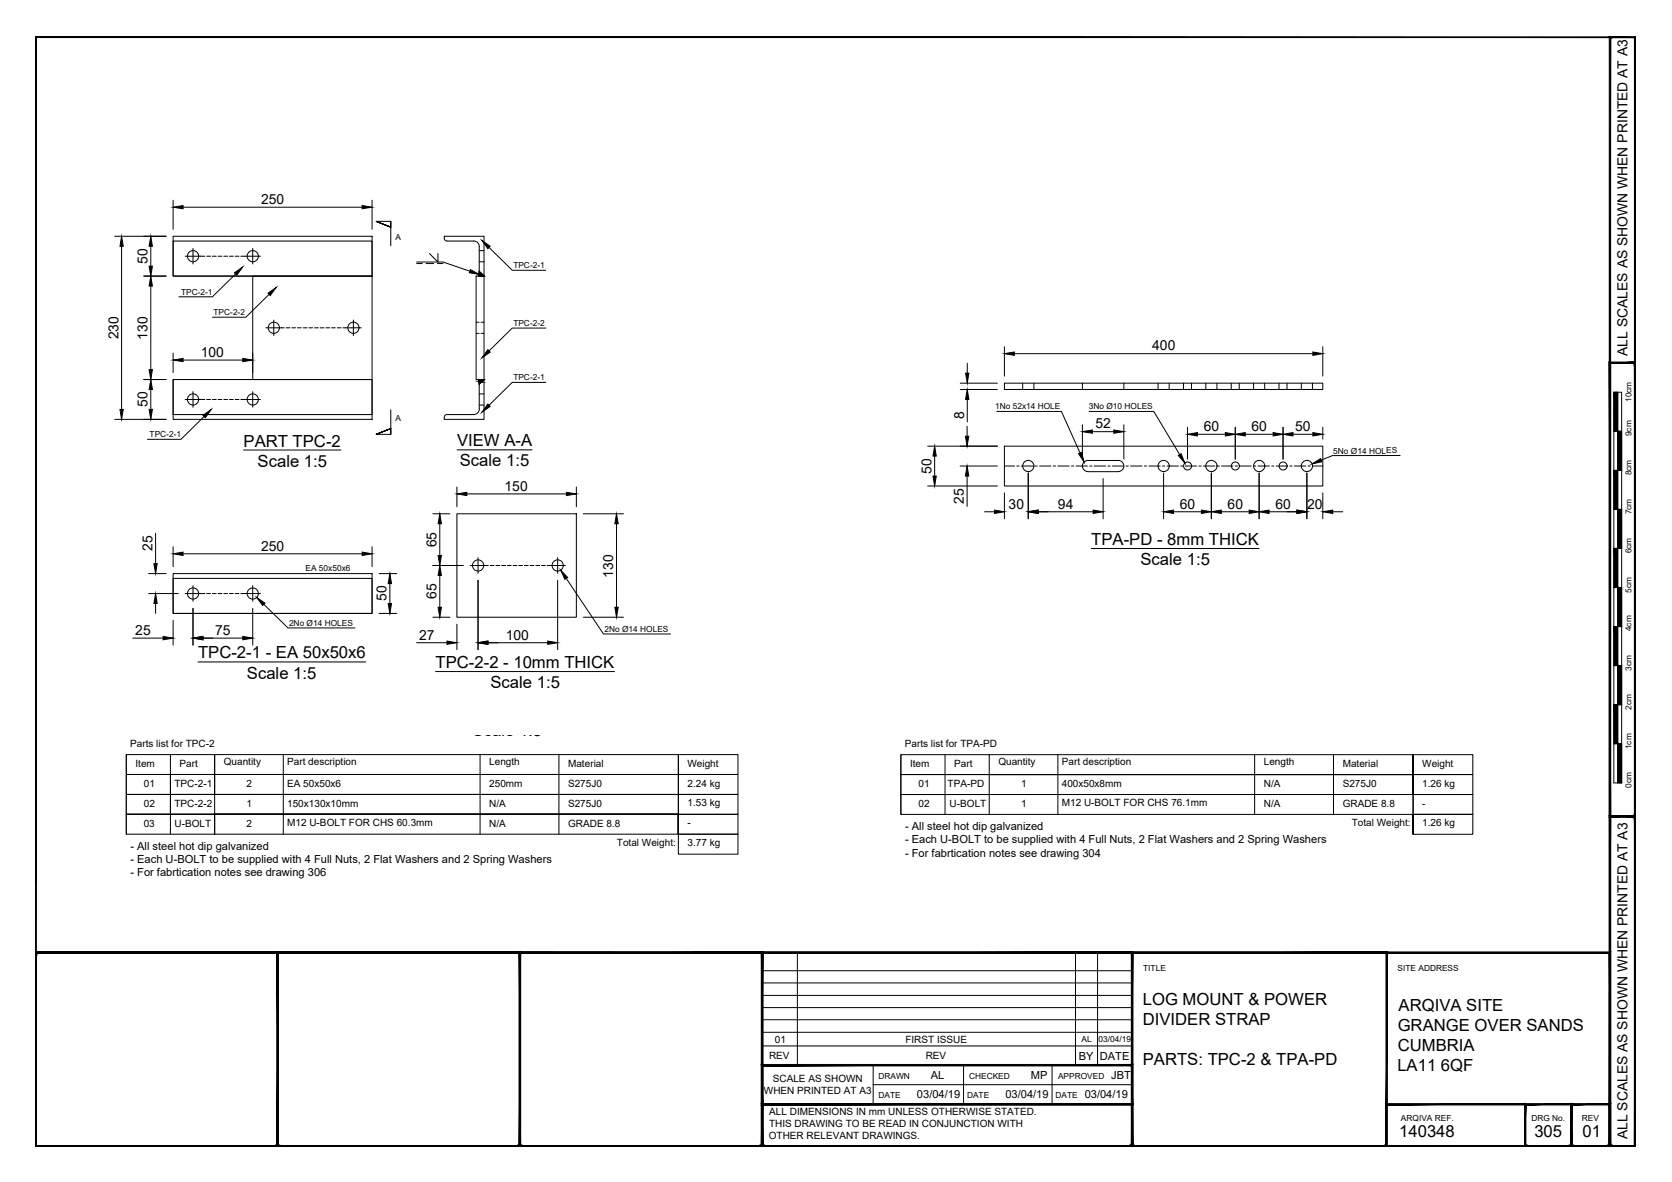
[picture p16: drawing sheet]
<svg xmlns="http://www.w3.org/2000/svg" width="420mm" height="297mm" viewBox="0 0 420 297" stroke-linecap="round" stroke-linejoin="round" font-family="sans-serif">
<defs><g id="words">
<g font-size="4.2">
<text x="61.2" y="112.2">PART TPC-2</text>
<text x="114.9" y="112.2">VIEW A-A</text>
<text x="64.7" y="117.3">Scale 1:5</text>
<text x="115.5" y="117.2">Scale 1:5</text>
<text x="274.2" y="136.9">TPA-PD - 8mm THICK</text>
<text x="286.6" y="142">Scale 1:5</text>
<text x="49.8" y="165.5">TPC-2-1 - EA 50x50x6</text>
<text x="109.5" y="167.9">TPC-2-2 - 10mm THICK</text>
<text x="62" y="170.5">Scale 1:5</text>
<text x="123.2" y="172.9">Scale 1:5</text>
<text x="118.8" y="184.9">Scale 1:5</text>
<text x="287.2" y="252.5">LOG MOUNT &amp; POWER</text>
<text x="287.2" y="257.5">DIVIDER STRAP</text>
<text x="351.5" y="254">ARQIVA SITE</text>
<text x="351.2" y="259.1">GRANGE OVER SANDS</text>
<text x="287.2" y="267.5">PARTS: TPC-2 &amp; TPA-PD</text>
<text x="351.1" y="269.2">LA11 6QF</text>
<text x="351.2" y="264.1">CUMBRIA</text>
<text x="351.6" y="285.7">140348</text>
<text x="385.6" y="285.7">305</text>
<text x="397.7" y="285.7">01</text>
</g>
<g font-size="3.5">
<text x="65.6" y="51.3">250</text>
<text x="37.1" y="66.3" transform="rotate(-90 37.1 66.3)">50</text>
<text x="29.8" y="85.3" transform="rotate(-90 29.8 85.3)">230</text>
<text x="37.1" y="85.4" transform="rotate(-90 37.1 85.4)">130</text>
<text x="50.5" y="89.7">100</text>
<text x="289.5" y="88.1">400</text>
<text x="409" y="89.4" transform="rotate(-90 409 89.4)">ALL SCALES AS SHOWN WHEN PRINTED AT A3</text>
<text x="37.1" y="102.3" transform="rotate(-90 37.1 102.3)">50</text>
<text x="242.3" y="105.4" transform="rotate(-90 242.3 105.4)">8</text>
<text x="275.3" y="107.7">52</text>
<text x="302.5" y="108.3">60</text>
<text x="314.5" y="108.3">60</text>
<text x="325.5" y="108.3">50</text>
<text x="234.1" y="119.1" transform="rotate(-90 234.1 119.1)">50</text>
<text x="126.8" y="123.3">150</text>
<text x="242.2" y="126.6" transform="rotate(-90 242.2 126.6)">25</text>
<text x="253.5" y="127.8">30</text>
<text x="265.9" y="127.8">94</text>
<text x="296.5" y="127.8">60</text>
<text x="308.5" y="127.8">60</text>
<text x="320.5" y="127.8">60</text>
<text x="328.5" y="127.8">20</text>
<text x="109.7" y="137.5" transform="rotate(-90 109.7 137.5)">65</text>
<text x="38.3" y="138.5" transform="rotate(-90 38.3 138.5)">25</text>
<text x="65.6" y="138.4">250</text>
<text x="154.1" y="145.1" transform="rotate(-90 154.1 145.1)">130</text>
<text x="97.2" y="151.1" transform="rotate(-90 97.2 151.1)">50</text>
<text x="109.7" y="150.6" transform="rotate(-90 109.7 150.6)">65</text>
<text x="34" y="159.6">25</text>
<text x="54" y="159.6">75</text>
<text x="105.3" y="160.8">27</text>
<text x="127.1" y="160.7">100</text>
<text x="409" y="286.3" transform="rotate(-90 409 286.3)">ALL SCALES AS SHOWN WHEN PRINTED AT A3</text>
</g>
<g font-size="2.8">
<text x="227.4" y="208.5">- All steel hot dip galvanized</text>
<text x="32.8" y="213.5">- All steel hot dip galvanized</text>
<text x="227.4" y="211.9">- Each U-BOLT to be supplied with 4 Full Nuts, 2 Flat Washers and 2 Spring Washers</text>
<text x="227.4" y="215.3">- For fabrtication notes see drawing 304</text>
<text x="32.8" y="216.9">- Each U-BOLT to be supplied with 4 Full Nuts, 2 Flat Washers and 2 Spring Washers</text>
<text x="32.8" y="220.3">- For fabrtication notes see drawing 306</text>
<text x="271.1" y="266.3">BY</text>
<text x="276.4" y="266.3">DATE</text>
<text x="233.9" y="271.1">AL</text>
<text x="259" y="271.1">MP</text>
<text x="279.3" y="271.1">JBT</text>
<text x="230.4" y="276">03/04/19</text>
<text x="252.7" y="276">03/04/19</text>
<text x="272.6" y="276">03/04/19</text>
</g>
<g font-size="2.5">
<text x="32.7" y="187.7">Parts list for TPC-2</text>
<text x="227.4" y="187.7">Parts list for TPA-PD</text>
<text x="34" y="192.7">Item</text>
<text x="36.2" y="197.7">01</text>
<text x="43.8" y="197.7">TPC-2-1</text>
<text x="45.1" y="192.7">Part</text>
<text x="56.2" y="192.2">Quantity</text>
<text x="61.9" y="197.7">2</text>
<text x="72.2" y="192.2">Part description</text>
<text x="72.2" y="197.7">EA 50x50x6</text>
<text x="122.9" y="192.2">Length</text>
<text x="122.9" y="197.7">250mm</text>
<text x="142.8" y="192.7">Material</text>
<text x="142.8" y="197.7">S275J0</text>
<text x="172.8" y="192.7">Weight</text>
<text x="172.8" y="197.7">2.24 kg</text>
<text x="228.7" y="192.7">Item</text>
<text x="230.8" y="197.7">01</text>
<text x="238.1" y="197.7">TPA-PD</text>
<text x="239.8" y="192.7">Part</text>
<text x="250.9" y="192.2">Quantity</text>
<text x="256.6" y="197.7">1</text>
<text x="266.8" y="192.2">Part description</text>
<text x="266.8" y="197.7">400x50x8mm</text>
<text x="317.6" y="192.2">Length</text>
<text x="317.6" y="197.7">N/A</text>
<text x="337.4" y="192.7">Material</text>
<text x="337.4" y="197.7">S275J0</text>
<text x="357.4" y="192.7">Weight</text>
<text x="357.4" y="197.7">1.26 kg</text>
<text x="36.2" y="202.7">02</text>
<text x="43.8" y="202.7">TPC-2-2</text>
<text x="61.9" y="202.7">1</text>
<text x="72.2" y="202.7">150x130x10mm</text>
<text x="122.9" y="202.7">N/A</text>
<text x="142.8" y="202.7">S275J0</text>
<text x="172.8" y="202.7">1.53 kg</text>
<text x="230.8" y="202.7">02</text>
<text x="238.6" y="202.7">U-BOLT</text>
<text x="256.6" y="202.7">1</text>
<text x="266.8" y="202.6">M12 U-BOLT FOR CHS 76.1mm</text>
<text x="317.6" y="202.7">N/A</text>
<text x="337.4" y="202.7">GRADE 8.8</text>
<text x="357.4" y="202.7">-</text>
<text x="36.1" y="207.7">03</text>
<text x="43.8" y="207.7">U-BOLT</text>
<text x="61.9" y="207.7">2</text>
<text x="72.2" y="207.6">M12 U-BOLT FOR CHS 60.3mm</text>
<text x="122.9" y="207.7">N/A</text>
<text x="142.8" y="207.7">GRADE 8.8</text>
<text x="172.8" y="207.7">-</text>
<text x="339.7" y="207.7">Total Weight:</text>
<text x="357.4" y="207.7">1.26 kg</text>
<text x="155" y="212.7">Total Weight:</text>
<text x="172.8" y="212.7">3.77 kg</text>
<text x="194.7" y="262">01</text>
<text x="227.5" y="262">FIRST ISSUE</text>
<text x="193.3" y="266.2">REV</text>
<text x="232.6" y="266.2">REV</text>
<text x="192" y="275">WHEN PRINTED AT A3</text>
<text x="194.2" y="272">SCALE AS SHOWN</text>
<text x="193.3" y="280.3">ALL DIMENSIONS IN mm UNLESS OTHERWISE STATED.</text>
<text x="193.2" y="286.3">OTHER RELEVANT DRAWINGS.</text>
<text x="193.3" y="283.3">THIS DRAWING TO BE READ IN CONJUNCTION WITH</text>
</g>
<g font-size="2.1">
<text x="99.4" y="60.3">A</text>
<text x="129" y="67.4">TPC-2-1</text>
<text x="45.5" y="74">TPC-2-1</text>
<text x="53.7" y="79.2">TPC-2-2</text>
<text x="129" y="81.9">TPC-2-2</text>
<text x="129" y="95.5">TPC-2-1</text>
<text x="409.9" y="101" transform="rotate(-90 409.9 101)">10cm</text>
<text x="99.4" y="105.9">A</text>
<text x="250.1" y="102.8">1No 52x14 HOLE</text>
<text x="273.6" y="102.9">3No Ø10 HOLES</text>
<text x="37.6" y="109.9">TPC-2-1</text>
<text x="335.1" y="114">5No Ø14 HOLES</text>
<text x="409.9" y="109.6" transform="rotate(-90 409.9 109.6)">9cm</text>
<text x="409.9" y="119.5" transform="rotate(-90 409.9 119.5)">8cm</text>
<text x="409.9" y="129.3" transform="rotate(-90 409.9 129.3)">7cm</text>
<text x="76.8" y="143.6">EA 50x50x6</text>
<text x="409.9" y="139.1" transform="rotate(-90 409.9 139.1)">6cm</text>
<text x="409.9" y="148.9" transform="rotate(-90 409.9 148.9)">5cm</text>
<text x="72.6" y="157.3">2No Ø14 HOLES</text>
<text x="151.9" y="158.8">2No Ø14 HOLES</text>
<text x="409.9" y="158.6" transform="rotate(-90 409.9 158.6)">4cm</text>
<text x="409.9" y="168.6" transform="rotate(-90 409.9 168.6)">3cm</text>
<text x="409.9" y="178.3" transform="rotate(-90 409.9 178.3)">2cm</text>
<text x="409.9" y="188.3" transform="rotate(-90 409.9 188.3)">1cm</text>
<text x="409.9" y="198" transform="rotate(-90 409.9 198)">0cm</text>
<text x="287.3" y="243.9">TITLE</text>
<text x="351.2" y="243.9">SITE ADDRESS</text>
<text x="271.8" y="261.9">AL</text>
<text x="276.1" y="261.9">03/04/19</text>
<text x="220.8" y="271.1">DRAWN</text>
<text x="243.5" y="271.1">CHECKED</text>
<text x="265.9" y="271.1">APPROVED</text>
<text x="220.8" y="276">DATE</text>
<text x="243" y="276">DATE</text>
<text x="265.2" y="276">DATE</text>
<text x="352.1" y="281.6">ARQIVA REF.</text>
<text x="384.8" y="281.6">DRG No.</text>
<text x="397.5" y="281.6">REV</text>
</g>
</g></defs>
<!-- layer: PROPOSED OTHER USER 1 -->
<g fill="#000" stroke="#000" stroke-width=".25">
<path d="M120.4 68.2l.5 .5h-.5zM120.4 96h.7z"/>
<path d="M120.4 68.9l.1 .1zM120.4 68.9l.1 .1z"/>
<path d="M120.4 69l.2 .1zM120.4 69l.2 .1z"/>
<path d="M120.4 69.1l.3 .1zM120.4 69.1l.3 .1z"/>
<path d="M120.4 69.2l.4 .1zM120.4 69.2l.4 .1z"/>
<path d="M120.4 69.3h.5zM120.4 69.3h.5z"/>
<path d="M120.4 69.3l.6 .1zM120.4 69.3l.6 .1z"/>
<path d="M120.4 68.7l.7 .1zM120.4 68.7l.7 .1zM120.4 68.7v.1z"/>
<path d="M120.4 69.4h.7zM120.4 69.4h.7z"/>
<path d="M120.4 68.8l.8 .1zM120.4 68.8l.8 .1z"/>
<path d="M120.5 68.9l.8 .1zM120.5 68.9l.8 .1z"/>
<path d="M120.5 69l.9 .1zM120.5 69l.9 .1z"/>
<path d="M120.6 69.1l.9 .1zM120.6 69.1l.9 .1z"/>
<path d="M120.7 69.2l.8 .1zM120.7 69.2l.8 .1z"/>
<path d="M120.8 69.3h.8zM120.8 69.3h.8z"/>
<path d="M120.9 69.3l.7 .1zM120.9 69.3l.7 .1z"/>
<path d="M121 69.4h.6zM121 69.4h.6z"/>
<path d="M120.4 96l.5 .1zM120.4 96.1h.5l-.5 .5z"/>
<path d="M120.4 95.8v.2zM120.4 95.8v.2z"/>
<path d="M120.4 95.6h.2zM120.4 95.6l.1 .1z"/>
<path d="M120.4 95.5h.3zM120.4 95.5l.2 .1z"/>
<path d="M120.4 95.5h.4zM120.4 95.5h.3z"/>
<path d="M120.4 95.4h.5zM120.4 95.4l.4 .1z"/>
<path d="M120.4 95.4h.6zM120.4 95.4h.5z"/>
<path d="M120.4 95.4h.7zM120.4 95.4h.6z"/>
<path d="M120.5 95.8l.6 .2 .1-.2zM120.5 95.8l.6 .2h-.7z"/>
<path d="M120.5 95.7h.8zM120.5 95.7l.7 .1z"/>
<path d="M120.6 95.6h.8zM120.6 95.6l.7 .1z"/>
<path d="M120.7 95.5h.8zM120.7 95.5l.7 .1z"/>
<path d="M120.8 95.5h.7zM120.7 95.5h.8z"/>
<path d="M120.9 95.4h.7zM120.8 95.5h.7z"/>
<path d="M121.1 95.4h.5zM121 95.4h.6z"/>
<path d="M121 95.4h.6zM120.9 95.4h.7z"/>
</g>
<g fill="none" stroke="#000" stroke-width=".25">
<path d="M43.5 59.4h50v10h-50zM43.5 60.6h50v8.8h-50zM63.5 69.4h30v26h-30zM119.6 69.4h2v26h-2zM120.4 69.4v-1.2l1.2 1.2M120.4 62a1.41 1.41 0 0 0-1.4-1.4h-6.7a.71 .71 0 0 1-.7-.7v-.5h10v10a.88 .88 0 0 1-1.2-.7v-6.7M43.5 95.4h50v10h-50zM43.5 95.4h50v8.8h-50zM120.4 95.4v1.2l1.2-1.2M120.6 95.6l1-.2v10h-10a.89 .89 0 0 1 .7-1.2h6.7a1.41 1.41 0 0 0 1.4-1.4v-6.7zM252.4 96.3h80v1.6h-80zM252.4 112.1h80v10h-80z"/>
<path d="M273.4 118.5h7.6M273.4 118.5a1.4 1.4 0 0 1-1.4-1.4 1.4 1.4 0 0 1 1.4-1.4h7.6a1.41 1.41 0 0 1 1.4 1.4 1.41 1.41 0 0 1-1.4 1.4M114.8 129.1h30v26h-30zM43.5 144.1h50v10.1h-50zM43.5 145.4h50v8.8h-50z"/>
<circle cx="48.5" cy="64.4" r="1.41"/>
<circle cx="63.5" cy="64.4" r="1.41"/>
<circle cx="68.8" cy="82.4" r="1.41"/>
<circle cx="88.8" cy="82.4" r="1.41"/>
<circle cx="48.5" cy="100.4" r="1.41"/>
<circle cx="63.5" cy="100.4" r="1.41"/>
<circle cx="258.4" cy="117.1" r="1.41"/>
<circle cx="292.4" cy="117.1" r="1.41"/>
<circle cx="298.4" cy="117.1" r="1.01"/>
<circle cx="304.4" cy="117.1" r="1.41"/>
<circle cx="310.4" cy="117.1" r="1.01"/>
<circle cx="316.4" cy="117.1" r="1.41"/>
<circle cx="322.4" cy="117.1" r="1.01"/>
<circle cx="328.4" cy="117.1" r="1.41"/>
<circle cx="48.5" cy="149.2" r="1.41"/>
<circle cx="63.5" cy="149.2" r="1.41"/>
<circle cx="120.1" cy="142.1" r="1.41"/>
<circle cx="140.1" cy="142.1" r="1.41"/>
</g>
<!-- layer: TEXT AND DIMENSIONS -->
<g fill="none" stroke="#000" stroke-width=".25">
<path d="M28.8 59.4h12.9M43.5 50.3v7.3M46 52.1h45M93.5 50.3v7.3M98.2 55.6v1.5l-3.7-1.5 3.7 1.5-3.7-1.5h3.7v6.2M30.6 61.9v41M36.1 69.4h5.6M37.9 61.9v5M37.9 71.9v21M46.5 64.4h3.9M48.5 62.4v3.9M59.2 68.9l-5.8 5.7h-8.4"/>
<path d="M61.5 64.4h4M63.5 62.4v3.9M67.6 74l-5.8 5.7h-8.4M104.7 65.8h6.6l6.8 2.4M104.7 66.2h1.4M107.1 66.2h1.9M107.9 63.7l2.2 2.1v-2.1M109.9 66.2h1.4M122.9 62.2l5.8 5.7h8.4M36.1 95.4h5.6M37.9 97.9v5M43.5 88.7v4.9"/>
<path d="M46 90.5h15M48.5 98.4v3.9M63.5 88.7v4.9M63.5 98.4v3.9M66.8 82.4h4M68.8 80.4v3.9M86.9 82.4h3.9M88.8 80.4v3.9M137.1 96.1h-8.4l-5.8 5.7M137.1 82.4h-8.4l-5.8 5.8M241.3 96.3h9.3M241.3 97.9h9.3"/>
<path d="M243.1 91.3v2.5M252.4 87.1v7.4M254.9 88.9h75M332.4 87.1v7.4M28.8 105.4h12.9M46.5 100.4h3.9M51.3 104.7l-5.8 5.7h-8.5M61.2 113.1h24.5M61.5 100.4h4M98.2 103v6.2h-3.7l3.7-1.5-3.7 1.5 3.7-1.5v1.5M114.9 113.1h18.8M233.1 112.1h17.5"/>
<path d="M234.9 114.6v5M241.3 117.1h9.3M243 107.1v2.5M243 119.6v7.7M243.1 100.4v5.6M250.5 103.4h16.2l4.7 10.4M258.4 118.9v11.5M272 106.7v8.7M273.7 103.4h16.2l6.5 10.8M274.5 108.5h5.4M282.4 106.7v8.7M292.4 118.9v11.5"/>
<path d="M298.4 107.4v8M300.9 109.1h7M304.4 118.9v11.5M310.4 107.4v8M312.9 109.1h7M316.4 118.9v11.5M322.4 107.4v8M324.9 109.1h5M328.4 118.9v11.5M332.4 107.4v3M351.8 114.5h-17l-2.8 1.1M39.1 134v7.6"/>
<path d="M43.5 137.4v5M46 139.2h45M93.5 137.4v5M108.8 129.1h4.3M110.5 131.6v8M114.8 122.4v5M117.3 124.1h25M144.8 122.4v5M146.6 129.1h10.1M154.9 131.6v21M233.1 122.1h17.5M247.4 128.6h2.5"/>
<path d="M252.4 123.9v6.5M260.9 128.6h13.8M274.2 137.8h42.2M277.2 120.3v10.1M294.9 128.6h7M306.9 128.6h7M318.9 128.6h7M332.4 123.9v6.5M334.9 128.6h2.5M37.3 149.2h7.5M37.3 144.1h4.4M39.1 151.7v2.5"/>
<path d="M43.5 155.9v6.2M46.5 149.2h3.9M48.5 147.2v3.9M48.5 152.9v9.2M61.5 149.2h4M63.5 147.2v3.9M63.5 152.9v9.2M66.3 151.9l6.1 5.9h16.8M95.3 144.1h4.4M95.3 154.2h4.4M98 146.7v5M108.8 142.1h7.6"/>
<path d="M108.8 155.1h4.3M110.5 144.6v8M114.8 156.9v6.4M118.2 142.1h3.9M120.1 140.1v4M120.1 145.8v17.5M138.2 142.1h3.9M140.1 140.1v4M140.1 145.8v17.5M142.3 145.4l9.3 13.9h16.9M146.6 155.1h10.1M33.3 160.4h7.7"/>
<path d="M49.8 166.3h42.1M51 160.4h10M104.7 161.5h7.6M109.5 168.8h44.9M122.6 161.5h15M31.7 189.6v20M42.8 194.6v5v-5M42.8 199.6v5v-5M42.8 189.6v5M53.9 199.6v5h-22.2v-5h138.8M53.9 194.6h116.6M53.9 199.6h116.6"/>
<path d="M71.2 189.6v20M120.6 189.6v20M140.4 189.6v20M170.5 189.6h-116.6v5h-22.2v-5h22.2v10M170.5 194.6h-138.8v5h22.2M170.5 189.6h14.9v5h-14.9zM170.5 194.6h14.9v5h-14.9zM170.5 199.6h14.9v5h-14.9zM170.5 189.6v15M226.4 194.6h128.7h-106.5v5.1h-22.2zM226.4 189.7v15M237.5 189.7v15"/>
<path d="M248.6 189.7h-22.2v4.9h22.2v-4.9h106.5M248.6 199.7v5M265.8 189.7v15M315.3 189.7v15M335.1 189.7v15M355.1 189.7v10zM355.1 189.7h15v4.9h-15zM355.1 194.6h15v5.1h-15zM355.1 199.7h15v5h-15zM355.1 189.7v15M370.1 199.7h-143.7v5h143.7M42.8 204.6v5"/>
<path d="M53.9 204.6h-22.2h138.8M53.9 204.6h116.6v5M53.9 204.6h116.6M53.9 204.6v5M170.5 204.6h-138.8v5h138.8M170.5 204.6v5zM170.5 204.6h14.9v5h-14.9zM170.5 209.6h14.9v5.1h-14.9zM355.1 204.7h15v5h-15z"/>
</g>
<!-- layer: PROPOSED OTHER USER 1 - HIDDEN -->
<g fill="none" stroke="#000" stroke-width=".25">
<path d="M50.4 64.4h1.1M52 64.4h.9M53.4 64.4h.9M54.8 64.4h1M56.2 64.4h1M57.7 64.4h.9M59.1 64.4h1M60.5 64.4h1M120.4 65.8h1.2M120.4 63h1.2M70.8 82.4h.6M71.9 82.4h.9"/>
<path d="M73.3 82.4h1M74.7 82.4h1M76.2 82.4h.9M77.6 82.4h1M79 82.4h1M80.5 82.4h.9M81.9 82.4h1M83.3 82.4h1M84.8 82.4h.9M86.2 82.4h.7M119.6 83.8h.8M119.6 81h.8"/>
<path d="M120.4 99h1.2M120.9 83.8h.7M120.9 81h.7M257 96.3v1.6M259.8 96.3v1.6M272 96.3v1.6M282.4 96.3v1.6M291 96.3v1.6M293.8 96.3v1.6M297.4 96.3v1.6M299.4 96.3v1.6M303 96.3v1.6"/>
<path d="M305.8 96.3v1.6M309.4 96.3v1.6M311.4 96.3v1.6M315 96.3v1.6M317.8 96.3v1.6M321.4 96.3v1.6M323.4 96.3v1.6M327 96.3v1.6M329.8 96.3v1.6M50.4 100.4h1.1M52 100.4h.9M53.4 100.4h.9"/>
<path d="M54.8 100.4h1M56.2 100.4h1M57.7 100.4h.9M59.1 100.4h1M60.5 100.4h1M120.4 101.8h1.2M252.4 117.1h2.6M255.5 117.1h.6M256.7 117.1h2.8M260.1 117.1h.6M261.2 117.1h2.9M264.7 117.1h.5"/>
<path d="M265.8 117.1h2.9M269.2 117.1h.6M270.4 117.1h2.8M273.8 117.1h.6M275 117.1h2.8M278.4 117.1h.6M279.5 117.1h2.9M283 117.1h.5M284.1 117.1h2.9M287.6 117.1h.5M288.7 117.1h2.9M292.1 117.1h.6"/>
<path d="M293.3 117.1h2.8M296.7 117.1h.6M297.8 117.1h2.9M301.3 117.1h.5M302.4 117.1h2.9M305.8 117.1h.6M307 117.1h2.8M310.4 117.1h.6M311.6 117.1h2.8M315 117.1h.6M316.1 117.1h2.9M319.6 117.1h.5"/>
<path d="M320.7 117.1h2.9M324.1 117.1h.6M325.3 117.1h2.8M328.7 117.1h.6M329.8 117.1h2.6M50.4 149.2h1.1M52 149.2h.9M53.4 149.2h.9M54.8 149.2h1M56.2 149.2h1M57.7 149.2h.9M59.1 149.2h1"/>
<path d="M60.5 149.2h1M122.1 142.1h.6M123.2 142.1h1M124.6 142.1h1M126.1 142.1h.9M127.5 142.1h.9M128.9 142.1h1M130.4 142.1h.9M131.8 142.1h.9M133.2 142.1h1M134.6 142.1h1M136.1 142.1h.9"/>
<path d="M137.5 142.1h.7"/>
</g>
<!-- layer: TEXT AND DIMENSIONS -->
<g fill="#000" stroke="#000" stroke-width=".25">
<path d="M43.5 52.1l2.5-.5v.9zM91 51.6l2.5 .5-2.5 .4zM30.6 59.4l.4 2.5h-.9zM37.9 59.4l.4 2.5h-.8zM37.5 66.9h.8l-.4 2.5zM37.9 69.4l.4 2.5h-.8zM58.9 68.6l2.1-1.5-1.5 2.1zM67.3 73.7l2.1-1.5-1.5 2.1zM118.2 67.8l2.2 1.2-2.5-.5zM121.1 60.4l2.1 1.5-.6 .6zM37.5 92.9h.8l-.4 2.5zM37.9 95.4l.4 2.5h-.8z"/>
<path d="M43.5 90.5l2.5-.4v.8zM61 90.1l2.5 .4-2.5 .4zM122.6 87.9l.6 .6-2.1 1.4zM242.6 93.8h.9l-.4 2.5zM252.4 88.9l2.5-.4v.8zM329.9 88.5l2.5 .4-2.5 .4zM30.1 102.9h.9l-.4 2.5zM37.5 102.9h.8l-.4 2.5zM51 104.4l2.1-1.5-1.5 2.1zM122.6 101.5l.6 .6-2.1 1.5zM234.9 112.1l.4 2.5h-.9zM234.4 119.6h.9l-.4 2.5z"/>
<path d="M242.6 109.6h.8l-.4 2.5zM243 117.1l.4 2.5h-.8zM243.1 97.9l.4 2.5h-.9zM271 114l.8-.3 .6 2.4zM272 108.5l2.5-.4v.8zM279.9 108.1l2.5 .4-2.5 .4zM296.1 114.4l.7-.4 .9 2.4zM298.4 109.1l2.5-.4v.9zM307.9 108.7l2.5 .4-2.5 .5zM310.4 109.1l2.5-.4v.9zM319.9 108.7l2.5 .4-2.5 .5zM322.4 109.1l2.5-.4v.9z"/>
<path d="M329.9 108.7l2.5 .4-2.5 .5zM329.7 116.6l2.2-1.3 .3 .7zM43.5 139.2l2.5-.5v.9zM91 138.7l2.5 .5-2.5 .4zM110.5 129.1l.4 2.5h-.8zM110.1 139.6h.8l-.4 2.5zM114.8 124.1l2.5-.4v.8zM142.3 123.7l2.5 .4-2.5 .4zM154.9 129.1l.4 2.5h-.8zM249.9 128.2l2.5 .4-2.5 .4zM258.4 128.6l2.5-.4v.8zM274.7 128.2l2.5 .4-2.5 .4z"/>
<path d="M292.4 128.6l2.5-.4v.8zM301.9 128.2l2.5 .4-2.5 .4zM304.4 128.6l2.5-.4v.8zM313.9 128.2l2.5 .4-2.5 .4zM316.4 128.6l2.5-.4v.8zM325.9 128.2l2.5 .4-2.5 .4zM332.4 128.6l2.5-.4v.8zM39.1 149.2l.4 2.5h-.8zM38.7 141.6h.8l-.4 2.5zM41 159.9l2.5 .5-2.5 .4zM48.5 160.4l2.5-.5v.9zM61 159.9l2.5 .5-2.5 .4z"/>
<path d="M64.5 150.1l2.1 1.5-.6 .6zM98 144.1l.4 2.6h-.9zM97.5 151.7h.9l-.4 2.5zM110.1 152.6h.8l-.4 2.5zM110.5 142.1l.4 2.5h-.8zM140.9 143.3l1.7 1.8-.6 .5zM154.5 152.6h.8l-.4 2.5zM112.3 161.1l2.5 .4-2.5 .4zM120.1 161.5l2.5-.4v.8zM137.6 161.1l2.5 .4-2.5 .4z"/>
</g>
<!-- layer: 0 -->
<g fill="none" stroke="#000" stroke-width=".25">
<path d="M405.5 98.6h2v98.1h-2zM406.5 98.6v98.1M405.5 118.2h2M405.5 108.4h2M405.5 137.8h2M405.5 128h2M405.5 157.5h2M405.5 147.7h2M405.5 177.1h2M405.5 167.3h2M405.5 186.9h2M200.4 239.4v28.3"/>
<path d="M270.3 239.4v28.3M275.8 239.4v28.3M191.5 250.1h93M191.5 247h93M191.5 243.9h93M191.5 256.3h93M191.5 253.2h93M191.5 259.4h93M191.5 262.8h93M219.4 267.7v9.8M219.4 272.6h65.1M242.1 267.7v9.8"/>
<path d="M264.4 267.7v9.8"/>
</g>
<g fill="#000" stroke="#000" stroke-width=".25">
<path d="M8.9 9.3l.2 .1h401.6zM8.9 9.3h402l-.2 .1z"/>
<path d="M404.4 9.3l.3 .1zM404.4 9.3l.3 .1-.3 278.6zM404.7 9.4l-.3 278.6 .3-.1zM404.4 288l.3-.1z"/>
<path d="M404.6 9.3l.1 .1h6zM404.6 9.3h6.3l-.2 .1z"/>
<path d="M410.7 9.4v278.5l.2-278.6zM410.9 9.3v278.7l-.2-.1z"/>
<path d="M410.7 9.4v278.5l.2-278.6zM410.9 9.3v278.7l-.2-.1z"/>
<path d="M404.4 91l.3 .3 6.2-.3zM404.7 91.3l6.2-.3-.2 .3zM410.9 91l-.2 .3z"/>
<path d="M404.4 91l.3 114v-113.7zM404.4 91l.3 114-.3 .3z"/>
<path d="M405.5 98.6l1 9.8v-9.8zM405.5 98.6l1 9.8h-1z"/>
<path d="M410.9 91.1l-.2 .2 .2 113.9zM410.7 91.3l.2 113.9-.2-.2zM410.7 205l.2 .3zM404.7 205h6l.2 .3zM404.7 205l-.3 .3h6.5z"/>
<path d="M405.5 118.2l1 9.8v-9.8zM405.5 118.2l1 9.8h-1z"/>
<path d="M406.5 108.4l1 9.8v-9.8zM406.5 108.4l1 9.8h-1z"/>
<path d="M405.5 137.8l1 9.8v-9.8zM405.5 137.8l1 9.8h-1z"/>
<path d="M406.5 128l1 9.8v-9.8zM406.5 128l1 9.8h-1z"/>
<path d="M405.5 157.5l1 9.8v-9.8zM405.5 157.5l1 9.8h-1z"/>
<path d="M406.5 147.6l1 9.9v-9.9zM406.5 147.6l1 9.9h-1z"/>
<path d="M405.5 177.1l1 9.8v-9.8zM405.5 177.1l1 9.8h-1z"/>
<path d="M406.5 167.3l1 9.8v-9.8zM406.5 167.3l1 9.8h-1z"/>
<path d="M406.5 186.9l1 9.8v-9.8zM406.5 186.9l1 9.8h-1z"/>
<path d="M404.4 205l.3 .3 6.2-.3zM404.7 205.3l6.2-.3-.2 .3zM410.9 205l-.2 .3z"/>
<path d="M410.9 205.1l-.2 .2 .2 82.7zM410.7 205.3l.2 82.7-.2-.1zM410.7 287.9l.2 .1z"/>
<path d="M8.9 239.2l.2 .4zM8.9 239.2l395.5 .4h-395.3zM8.9 239.2l395.5 .4 .3-.4z"/>
<path d="M9.1 239.6h60.5l.3-.4zM8.9 239.2h61l-60.8 .4zM8.9 239.2l.2 .4z"/>
<path d="M69.9 239.6h60.6l.3-.4zM69.6 239.2h61.2l-60.9 .4zM69.6 239.2l.3 48.7v-48.3zM69.6 239.2l.3 48.7-.3 .1zM69.6 288l.3-.1z"/>
<path d="M130.8 239.6h60.5l.4-.4zM130.5 239.2h61.2l-60.9 .4zM130.5 239.2l.3 48.7v-48.3zM130.5 239.2l.3 48.7-.3 .1zM130.5 288l.3-.1z"/>
<path d="M191.7 239.6h92.6l.4-.4zM191.3 239.2h93.4l-93 .4zM191.3 239.2l.4 48.7v-48.3zM191.3 239.2l.4 48.7-.4 .1zM191.3 288l.4-.1z"/>
<path d="M284.7 239.6h63.6l.3-.4zM284.3 239.2h64.3l-63.9 .4zM284.3 239.2l.4 48.7v-48.3zM284.3 239.2l.4 48.7-.4 .1zM284.3 288l.4-.1z"/>
<path d="M404.7 239.2l-.3 .4 .3 48.4zM404.4 239.6l.3 48.4-.3-.1zM404.4 287.9l.3 .1z"/>
<path d="M191.3 277.3l.4 .4 93-.4zM191.7 277.7l93-.4-.4 .4zM284.7 277.3l-.4 .4 .4 10.3zM284.3 277.7l.4 10.3-.4-.1zM284.3 287.9l.4 .1z"/>
<path d="M191.3 277.7h93.4l-.4-.4zM191.3 277.7l.4-.4h92.6zM191.3 267.5v10.2l.4-.4zM191.3 267.5l.4 .4v9.4zM191.3 267.5l.4 .4 93-.4zM191.7 267.9l93-.4-.4 .4zM284.7 267.5l-.4 .4 .4 9.8zM284.3 267.9l.4 9.8-.4-.4z"/>
<path d="M383.1 277.3l.3 .4 11.7-.4zM383.4 277.7l11.7-.4-.4 .4zM394.7 277.7l.4 10.3v-10.7zM394.7 277.7l.4 10.3-.4-.1zM394.7 287.9l.4 .1z"/>
<path d="M348.5 277.7h34.8v-.4zM348.5 277.3h34.8l-34.8 .4z"/>
<path d="M394.7 277.3l.4 .4 9.6-.4zM395.1 277.7l9.6-.4-.3 .4zM404.7 277.3l-.3 .4 .3 10.3zM404.4 277.7l.3 10.3-.3-.1zM404.4 287.9l.3 .1z"/>
<path d="M9.1 9.4l-.2 278.6 .2-.1zM8.9 9.3l.2 .1-.2 278.6z"/>
<path d="M9.1 239.6l-.2 48.4 .2-.1zM8.9 239.4l.2 .2-.2 48.4z"/>
<path d="M9.1 287.9l60.7 .1-.2-.1zM9.1 287.9l60.7 .1h-60.9z"/>
<path d="M69.6 287.9l.3 .1zM69.9 239.2v48.8l-.3-.1zM69.9 239.2l-.3 .4v48.3z"/>
<path d="M69.9 287.9l60.7 .1-.1-.1zM69.9 287.9l60.7 .1h-60.8z"/>
<path d="M130.5 287.9l.3 .1zM130.8 239.2v48.8l-.3-.1zM130.8 239.2l-.3 .4v48.3z"/>
<path d="M130.8 287.9l60.7 .1-.2-.1zM130.8 287.9l60.7 .1h-60.9z"/>
<path d="M191.3 287.9l.4 .1zM191.7 239.2v48.8l-.4-.1zM191.3 239.6v48.3l.4-48.7z"/>
<path d="M191.7 287.9l92.8 .1-.2-.1zM191.7 287.9l92.8 .1h-93z"/>
<path d="M284.3 287.9l.4 .1zM284.7 239.2v48.8l-.4-.1zM284.7 239.2l-.4 .4v48.3z"/>
<path d="M191.5 288h93l-.2-.1zM191.5 288l.2-.1h92.6zM191.3 288l.4-.1zM191.7 277.7v10.2l-.4 .1zM191.3 277.3v10.7l.4-10.3z"/>
<path d="M284.7 287.9l63.8 .1-.2-.1zM284.7 287.9l63.8 .1h-64z"/>
<path d="M348.3 287.9l.3 .1zM348.6 239.2v48.8l-.3-.1zM348.6 239.2l-.3 .4v48.3z"/>
<path d="M383.3 288h11.6l-.2-.1zM383.4 287.9h11.3l-11.4 .1zM383.1 288l.3-.1zM383.4 277.7v10.2l-.3 .1zM383.1 277.3v10.7l.3-10.3z"/>
<path d="M8.9 288h395.7l-.2-.1zM8.9 288l.2-.1h395.3zM8.9 239.4v48.6l.2-.1zM8.9 239.4l.2 .2v48.3z"/>
<path d="M394.9 288h9.7l-.2-.1zM394.9 288l.2-.1h9.3zM394.7 288l.4-.1zM395.1 277.7v10.2l-.4 .1zM394.7 277.3v10.7l.4-10.3z"/>
<path d="M9.1 287.9l401.8 .1-.2-.1zM9.1 287.9l401.8 .1h-402z"/>
<path d="M404.7 287.9l6.2 .1-.2-.1zM404.7 287.9l6.2 .1h-6.3z"/>
<path d="M404.6 288h6.3l-.2-.1zM404.7 287.9h6l-6.1 .1zM404.4 288l.3-.1zM404.7 205.3v82.6l-.3 .1zM404.4 205v83l.3-82.7z"/>
</g>
<use href="#words"/>
</svg>
